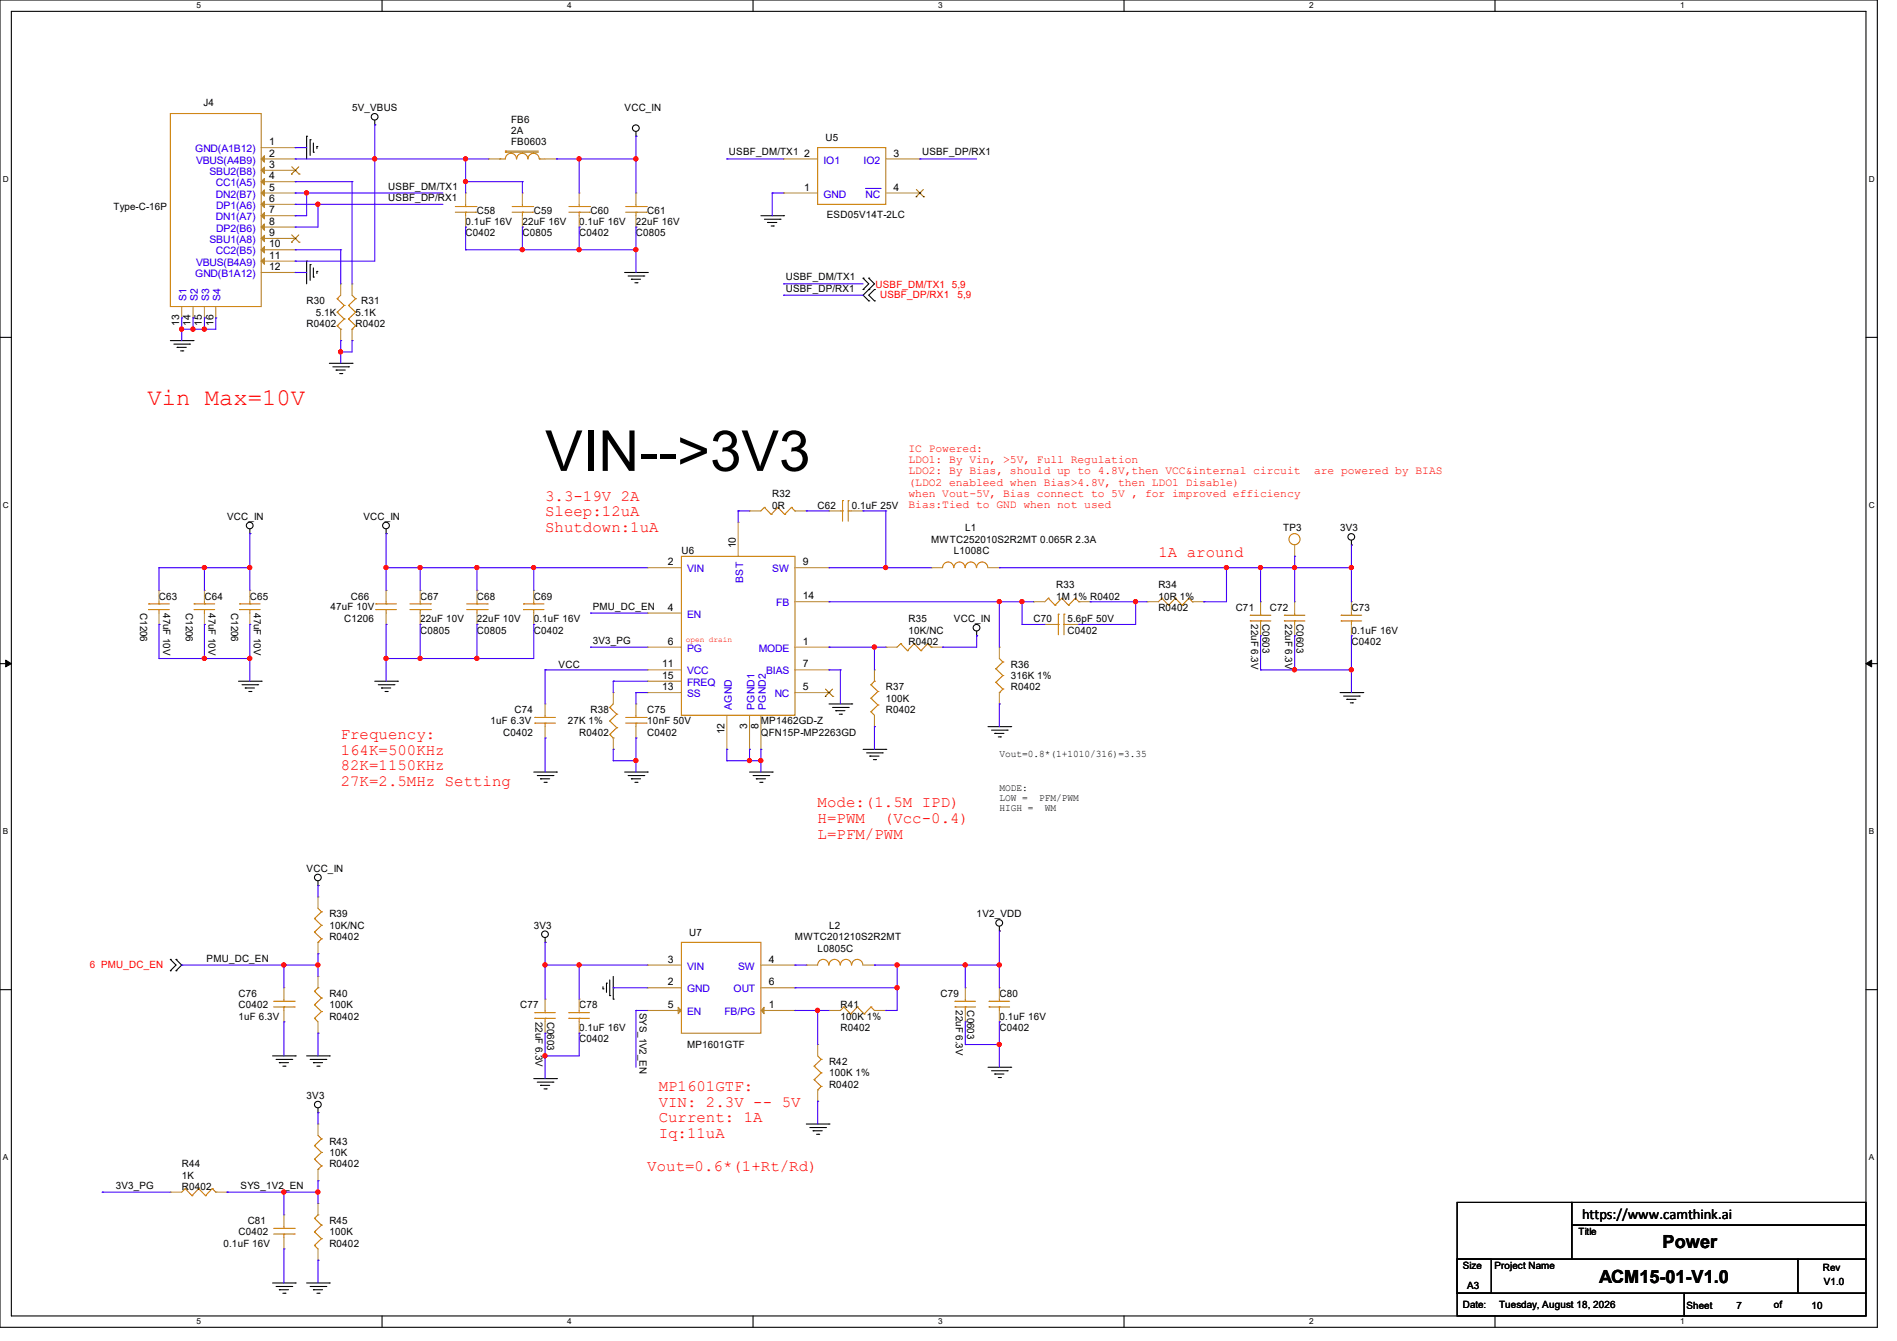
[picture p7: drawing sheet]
<svg xmlns="http://www.w3.org/2000/svg" width="297mm" height="210mm" viewBox="0 0 297 210" stroke-linecap="round" stroke-linejoin="round" font-family="sans-serif">
<defs><g id="words">
<text font-size="8.8" x="85.3" y="73.7">VIN--&gt;3V3</text>
<text font-size="3.7" fill="#f00" x="23.1" y="63.5">Vin Max=10V</text>
<g font-size="2.8">
<text x="260.3" y="195.4">Power</text>
<text x="250.4" y="200.9">ACM15-01-V1.0</text>
</g>
<g font-size="2.5" fill="#f00">
<text x="85.3" y="78.4">3.3-19V 2A</text>
<text x="85.3" y="80.9">Sleep:12uA</text>
<text x="85.3" y="83.3">Shutdown:1uA</text>
<text x="181.4" y="87.3">1A around</text>
<text x="53.3" y="115.7">Frequency:</text>
<text x="53.3" y="118.2">164K=500KHz</text>
<text x="53.3" y="120.6">82K=1150KHz</text>
<text x="53.3" y="123.1">27K=2.5MHz Setting</text>
<text x="128" y="126.4">Mode:(1.5M IPD)</text>
<text x="128" y="128.9">H=PWM</text>
<text x="128" y="131.3">L=PFM/PWM</text>
<text x="138.4" y="128.9">(Vcc-0.4)</text>
<text x="103.1" y="170.9">MP1601GTF:</text>
<text x="103.1" y="173.3">VIN: 2.3V -- 5V</text>
<text x="103.1" y="175.8">Current: 1A</text>
<text x="103.1" y="178.2">Iq:11uA</text>
<text x="101.3" y="183.3">Vout=0.6*(1+Rt/Rd)</text>
</g>
<text font-size="2.3" x="247.7" y="191">https://www.camthink.ai</text>
<g font-size="1.8" fill="#f00">
<text x="142.2" y="70.7">IC Powered:</text>
<text x="142.2" y="72.5">LDO1: By Vin, &gt;5V, Full Regulation</text>
<text x="142.2" y="74.3">LDO2: By Bias, should up to 4.8V,then VCC&amp;internal circuit</text>
<text x="142.2" y="76.1">(LDO2 enableed when Bias&gt;4.8V, then LDO1 Disable)</text>
<text x="142.2" y="77.9">when Vout-5V, Bias connect to 5V , for improved efficiency</text>
<text x="205.7" y="74.3">are powered by BIAS</text>
<text x="142.2" y="79.6">Bias:Tied to GND when not used</text>
</g>
<g font-size="1.6">
<text x="31.8" y="16.6">J4</text>
<text x="55.1" y="17.4">5V_VBUS</text>
<text x="97.8" y="17.4">VCC_IN</text>
<text x="42.1" y="22.7">1</text>
<text x="80" y="19.2">FB6</text>
<text x="80" y="21">2A</text>
<text x="80" y="22.8">FB0603</text>
<text x="129.2" y="22.1">U5</text>
<text x="42.1" y="24.5">2</text>
<text x="42.1" y="28.1">4</text>
<text x="42.1" y="29.8">5</text>
<text x="42.1" y="26.3">3</text>
<text x="60.8" y="29.7">USBF_DM/TX1</text>
<text x="114.1" y="24.3">USBF_DM/TX1</text>
<text x="125.9" y="29.8">1</text>
<text x="125.9" y="24.5">2</text>
<text x="139.9" y="24.5">3</text>
<text x="139.9" y="29.8">4</text>
<text x="144.4" y="24.3">USBF_DP/RX1</text>
<text x="17.8" y="32.9">Type-C-16P</text>
<text x="42.1" y="31.6">6</text>
<text x="42.1" y="33.4">7</text>
<text x="42.1" y="35.2">8</text>
<text x="60.8" y="31.5">USBF_DP/RX1</text>
<text x="72.9" y="35.2">0.1uF 16V</text>
<text x="74.7" y="33.4">C58</text>
<text x="81.8" y="35.2">22uF 16V</text>
<text x="83.6" y="33.4">C59</text>
<text x="90.7" y="35.2">0.1uF 16V</text>
<text x="92.5" y="33.4">C60</text>
<text x="99.6" y="35.2">22uF 16V</text>
<text x="101.3" y="33.4">C61</text>
<text x="129.5" y="34.2">ESD05V14T-2LC</text>
<text x="42.1" y="37">9</text>
<text x="42.1" y="38.7">10</text>
<text x="42.1" y="40.5">11</text>
<text x="72.9" y="37">C0402</text>
<text x="81.8" y="37">C0805</text>
<text x="90.7" y="37">C0402</text>
<text x="99.6" y="37">C0805</text>
<text x="42.1" y="42.3">12</text>
<text x="48" y="47.7">R30</text>
<text x="56.6" y="47.7">R31</text>
<text x="123" y="43.9">USBF_DM/TX1</text>
<text x="123" y="45.7">USBF_DP/RX1</text>
<text x="28.1" y="51" transform="rotate(-90 28.1 51)">13</text>
<text x="29.8" y="51" transform="rotate(-90 29.8 51)">14</text>
<text x="31.6" y="51" transform="rotate(-90 31.6 51)">15</text>
<text x="33.4" y="51" transform="rotate(-90 33.4 51)">16</text>
<text x="48" y="51.2">R0402</text>
<text x="49.4" y="49.4">5.1K</text>
<text x="55.7" y="49.4">5.1K</text>
<text x="55.7" y="51.2">R0402</text>
<text x="120.9" y="77.9">R32</text>
<text x="35.6" y="81.4">VCC_IN</text>
<text x="56.9" y="81.4">VCC_IN</text>
<text x="120.9" y="79.7">0R</text>
<text x="128" y="79.7">C62</text>
<text x="133.3" y="79.7">0.1uF 25V</text>
<text x="151.1" y="83.2">L1</text>
<text x="200.9" y="83.2">TP3</text>
<text x="209.8" y="83.2">3V3</text>
<text x="104.6" y="88.5">2</text>
<text x="106.7" y="86.8">U6</text>
<text x="115.2" y="85.9" transform="rotate(-90 115.2 85.9)">10</text>
<text x="125.7" y="88.5">9</text>
<text x="145.8" y="85">MWTC252010S2R2MT 0.065R 2.3A</text>
<text x="149.4" y="86.8">L1008C</text>
<text x="24.9" y="93.9">C63</text>
<text x="32" y="93.9">C64</text>
<text x="39.1" y="93.9">C65</text>
<text x="51.7" y="95.5">47uF 10V</text>
<text x="54.9" y="93.9">C66</text>
<text x="65.8" y="93.9">C67</text>
<text x="74.7" y="93.9">C68</text>
<text x="83.6" y="93.9">C69</text>
<text x="92.8" y="95.5">PMU_DC_EN</text>
<text x="104.6" y="95.6">4</text>
<text x="125.7" y="93.9">14</text>
<text x="165.4" y="92.1">R33</text>
<text x="165.4" y="93.9">1M 1% R0402</text>
<text x="181.4" y="92.1">R34</text>
<text x="181.4" y="93.9">10R 1%</text>
<text x="181.4" y="95.7">R0402</text>
<text x="193.5" y="95.7">C71</text>
<text x="198.8" y="95.7">C72</text>
<text x="211.6" y="95.7">C73</text>
<text x="22" y="96" transform="rotate(90 22 96)">C1206</text>
<text x="25.5" y="96" transform="rotate(90 25.5 96)">47uF 10V</text>
<text x="29.1" y="96" transform="rotate(90 29.1 96)">C1206</text>
<text x="32.6" y="96" transform="rotate(90 32.6 96)">47uF 10V</text>
<text x="36.2" y="96" transform="rotate(90 36.2 96)">C1206</text>
<text x="39.8" y="96" transform="rotate(90 39.8 96)">47uF 10V</text>
<text x="53.9" y="97.5">C1206</text>
<text x="65.8" y="97.5">22uF 10V</text>
<text x="65.8" y="99.2">C0805</text>
<text x="74.7" y="97.5">22uF 10V</text>
<text x="74.7" y="99.2">C0805</text>
<text x="83.6" y="97.5">0.1uF 16V</text>
<text x="83.6" y="99.2">C0402</text>
<text x="92.8" y="100.8">3V3_PG</text>
<text x="104.6" y="101">6</text>
<text x="125.7" y="101">1</text>
<text x="142.2" y="97.5">R35</text>
<text x="142.2" y="99.2">10K/NC</text>
<text x="142.2" y="101">R0402</text>
<text x="149.4" y="97.5">VCC_IN</text>
<text x="161.8" y="97.5">C70</text>
<text x="167.1" y="97.5">5.6pF 50V</text>
<text x="167.1" y="99.2">C0402</text>
<text x="195.9" y="97.8" transform="rotate(90 195.9 97.8)">22uF 6.3V</text>
<text x="197.7" y="97.8" transform="rotate(90 197.7 97.8)">C0603</text>
<text x="201.2" y="97.8" transform="rotate(90 201.2 97.8)">22uF 6.3V</text>
<text x="203" y="97.8" transform="rotate(90 203 97.8)">C0603</text>
<text x="211.6" y="99.2">0.1uF 16V</text>
<text x="211.6" y="101">C0402</text>
<text x="87.5" y="104.6">VCC</text>
<text x="103.7" y="104.5">11</text>
<text x="103.7" y="106.3">15</text>
<text x="125.7" y="104.5">7</text>
<text x="158.2" y="104.6">R36</text>
<text x="158.2" y="106.3">316K 1%</text>
<text x="76.8" y="113.5">1uF 6.3V</text>
<text x="80.6" y="111.7">C74</text>
<text x="88.9" y="113.5">27K 1%</text>
<text x="92.5" y="111.7">R38</text>
<text x="101.3" y="111.7">C75</text>
<text x="101.3" y="113.5">10nF 50V</text>
<text x="103.7" y="108.1">13</text>
<text x="119.1" y="113.5">MP1462GD-Z</text>
<text x="125.7" y="108.1">5</text>
<text x="138.7" y="108.1">R37</text>
<text x="138.7" y="109.9">100K</text>
<text x="138.7" y="111.7">R0402</text>
<text x="158.2" y="108.1">R0402</text>
<text x="78.8" y="115.2">C0402</text>
<text x="90.7" y="115.2">R0402</text>
<text x="101.3" y="115.2">C0402</text>
<text x="113.4" y="115" transform="rotate(-90 113.4 115)">12</text>
<text x="117" y="114.1" transform="rotate(-90 117 114.1)">3</text>
<text x="118.7" y="114.1" transform="rotate(-90 118.7 114.1)">8</text>
<text x="119.1" y="115.2">QFN15P-MP2263GD</text>
<text x="156.5" y="118.6">Vout=0.8*(1+1010/316)=3.35</text>
<text x="156.5" y="123.9">MODE:</text>
<text x="156.5" y="125.5">LOW =</text>
<text x="162.7" y="125.5">PFM/PWM</text>
<text x="156.5" y="127">HIGH =</text>
<text x="163.6" y="127">WM</text>
<text x="48" y="136.6">VCC_IN</text>
<text x="51.6" y="143.7">R39</text>
<text x="152.9" y="143.7">1V2_VDD</text>
<text x="51.6" y="145.5">10K/NC</text>
<text x="51.6" y="147.2">R0402</text>
<text x="83.6" y="145.5">3V3</text>
<text x="107.9" y="146.5">U7</text>
<text x="124.5" y="147.2">MWTC201210S2R2MT</text>
<text x="128" y="149">L0805C</text>
<text x="129.8" y="145.5">L2</text>
<text x="32.3" y="150.6">PMU_DC_EN</text>
<text x="104.6" y="154.3">2</text>
<text x="104.6" y="150.7">3</text>
<text x="120.4" y="150.7">4</text>
<text x="120.4" y="154.3">6</text>
<text x="37.3" y="156.1">C76</text>
<text x="37.3" y="159.7">1uF 6.3V</text>
<text x="37.3" y="157.9">C0402</text>
<text x="51.6" y="156.1">R40</text>
<text x="51.6" y="157.9">100K</text>
<text x="51.6" y="159.7">R0402</text>
<text x="81.4" y="157.9">C77</text>
<text x="83.9" y="160" transform="rotate(90 83.9 160)">22uF 6.3V</text>
<text x="85.6" y="160" transform="rotate(90 85.6 160)">C0603</text>
<text x="90.7" y="157.9">C78</text>
<text x="90.7" y="161.5">0.1uF 16V</text>
<text x="100.1" y="158.6" transform="rotate(90 100.1 158.6)">SYS_1V2_EN</text>
<text x="104.6" y="157.9">5</text>
<text x="120.4" y="157.9">1</text>
<text x="131.6" y="157.9">R41</text>
<text x="131.6" y="159.7">100K 1%</text>
<text x="131.6" y="161.5">R0402</text>
<text x="147.2" y="156.1">C79</text>
<text x="149.6" y="158.2" transform="rotate(90 149.6 158.2)">22uF 6.3V</text>
<text x="151.4" y="158.2" transform="rotate(90 151.4 158.2)">C0603</text>
<text x="156.5" y="156.1">C80</text>
<text x="156.5" y="159.7">0.1uF 16V</text>
<text x="156.5" y="161.5">C0402</text>
<text x="90.7" y="163.2">C0402</text>
<text x="107.6" y="164.1">MP1601GTF</text>
<text x="129.8" y="166.8">R42</text>
<text x="48" y="172.1">3V3</text>
<text x="129.8" y="168.6">100K 1%</text>
<text x="129.8" y="170.3">R0402</text>
<text x="51.6" y="179.2">R43</text>
<text x="28.4" y="182.8">R44</text>
<text x="28.4" y="184.6">1K</text>
<text x="51.6" y="181">10K</text>
<text x="51.6" y="182.8">R0402</text>
<text x="18.1" y="186.1">3V3_PG</text>
<text x="28.4" y="186.4">R0402</text>
<text x="37.7" y="186.1">SYS_1V2_EN</text>
<text x="38.8" y="191.7">C81</text>
<text x="51.6" y="191.7">R45</text>
<text x="35" y="195.2">0.1uF 16V</text>
<text x="37.3" y="193.5">C0402</text>
<text x="51.6" y="193.5">100K</text>
<text x="51.6" y="195.2">R0402</text>
<text x="247.1" y="193.5">Title</text>
<text x="229" y="198.8">Size</text>
<text x="229.7" y="201.8">A3</text>
<text x="234" y="198.8">Project Name</text>
<text x="285.4" y="199">Rev</text>
<text x="285.5" y="201.3">V1.0</text>
<text x="229" y="204.9">Date:</text>
<text x="234.7" y="204.9">Tuesday, August 18, 2026</text>
<text x="264" y="205">Sheet</text>
<text x="271.9" y="205">7</text>
<text x="277.7" y="204.9">of</text>
<text x="283.6" y="205">10</text>
</g>
<g font-size="1.6" fill="#00c">
<text x="30.6" y="23.8">GND(A1B12)</text>
<text x="30.7" y="25.6">VBUS(A4B9)</text>
<text x="32.8" y="27.4">SBU2(B8)</text>
<text x="33.8" y="29.2">CC1(A5)</text>
<text x="128.9" y="25.6">IO1</text>
<text x="135.2" y="25.6">IO2</text>
<text x="33.8" y="34.5">DN1(A7)</text>
<text x="33.8" y="30.9">DN2(B7)</text>
<text x="33.9" y="32.7">DP1(A6)</text>
<text x="128.9" y="30.9">GND</text>
<text x="135.5" y="30.9">NC</text>
<text x="30.7" y="41.6">VBUS(B4A9)</text>
<text x="32.8" y="38.1">SBU1(A8)</text>
<text x="33.8" y="39.8">CC2(B5)</text>
<text x="33.9" y="36.3">DP2(B6)</text>
<text x="29.2" y="47.1" transform="rotate(-90 29.2 47.1)">S1</text>
<text x="30.6" y="43.4">GND(B1A12)</text>
<text x="31" y="47.1" transform="rotate(-90 31 47.1)">S2</text>
<text x="32.8" y="47.1" transform="rotate(-90 32.8 47.1)">S3</text>
<text x="34.5" y="47.1" transform="rotate(-90 34.5 47.1)">S4</text>
<text x="107.6" y="89.6">VIN</text>
<text x="120.9" y="89.6">SW</text>
<text x="116.3" y="91.2" transform="rotate(-90 116.3 91.2)">BST</text>
<text x="121.5" y="95">FB</text>
<text x="107.6" y="96.7">EN</text>
<text x="107.6" y="102.1">PG</text>
<text x="107.6" y="105.6">VCC</text>
<text x="107.6" y="107.4">FREQ</text>
<text x="118.8" y="102.1">MODE</text>
<text x="119.9" y="105.6">BIAS</text>
<text x="107.6" y="109.2">SS</text>
<text x="114.6" y="111.1" transform="rotate(-90 114.6 111.1)">AGND</text>
<text x="118.1" y="111.1" transform="rotate(-90 118.1 111.1)">PGND1</text>
<text x="119.9" y="111.1" transform="rotate(-90 119.9 111.1)">PGND2</text>
<text x="121.3" y="109.2">NC</text>
<text x="107.6" y="155.4">GND</text>
<text x="107.6" y="151.8">VIN</text>
<text x="114.9" y="155.4">OUT</text>
<text x="115.6" y="151.8">SW</text>
<text x="107.6" y="159">EN</text>
<text x="113.4" y="159">FB/PG</text>
</g>
<g font-size="1.6" fill="#f00">
<text x="137.1" y="45.2">USBF_DM/TX1</text>
<text x="137.8" y="46.6">USBF_DP/RX1</text>
<text x="149" y="45.2">5,9</text>
<text x="149.9" y="46.6">5,9</text>
<text x="14.1" y="151.5">6 PMU_DC_EN</text>
</g>
<g font-size="1.3">
<text x="30.8" y="1.3">5</text>
<text x="88.8" y="1.3">4</text>
<text x="146.9" y="1.3">3</text>
<text x="205" y="1.3">2</text>
<text x="263.1" y="1.3">1</text>
<text x=".5" y="28.4">D</text>
<text x="292.6" y="28.4">D</text>
<text x=".5" y="79.5">C</text>
<text x="292.6" y="79.5">C</text>
<text x=".5" y="130.6">B</text>
<text x="292.6" y="130.6">B</text>
<text x=".5" y="181.7">A</text>
<text x="292.6" y="181.7">A</text>
<text x="30.8" y="207.4">5</text>
<text x="88.8" y="207.4">4</text>
<text x="146.9" y="207.4">3</text>
<text x="205" y="207.4">2</text>
<text x="263.1" y="207.4">1</text>
</g>
<text font-size="1.2" fill="#f00" x="107.4" y="100.6">open drain</text>
</g></defs>
<g fill="none" stroke="#000" stroke-width=".17">
<path d="M0 0h293.9v207.9h-293.9zM1.8 1.8h290.3v204.3h-290.3zM58.7 19.6h.1M58.7 18.8v.8M59.8 0v1.8M117.9 0v1.8M176 0v1.8M234.1 0v1.8M48 21.3h.1M48 21.3v3.6M48.6 21.9h.1M48.6 21.9v2.4"/>
<path d="M49.1 23.8h.1M49.1 22.4v1.4M49.6 22.9h.1M49.6 22.9v.4M99.6 21.3h.1M99.6 20.6v.7M119.1 33.8h3.6M119.7 34.3h2.4M120.2 34.8h.1M120.2 34.8h1.4M120.7 35.4h.4M121.1 35.4h.1"/>
<path d="M122.1 34.3h.1M122.7 33.8h.1M0 52.8h1.8M26.7 53.3h3.5M27.2 53.9h2.5M27.7 54.4h.1M27.7 54.4h1.5M28.3 54.9h.3M28.6 54.9h.1M29.7 53.9h.1M30.2 53.3h.1M48 40.9h.1"/>
<path d="M48 40.9v3.5M48.6 41.4h.1M48.6 41.4v2.5M49.1 43.4h.1M49.1 42v1.4M49.6 42.5h.1M49.6 42.5v.3M51.6 56.9h3.5M52.1 57.4h2.5M52.6 58h.1M52.6 58h1.5M53.2 58.5h.3"/>
<path d="M53.5 58.5h.1M54.6 57.4h.1M55.1 56.9h.1M97.8 42.7h3.5M98.3 43.2h2.5M98.8 43.7h.1M98.8 43.7h1.5M99.4 44.3h.3M99.7 44.3h.1M100.8 43.2h.1M101.3 42.7h.1M135.1 43.6h.1"/>
<path d="M135.1 45.3h.1M135.1 43.6l.9 .8-.9 .9M136 43.6h.1M136 45.3h.1M136 47.1h.1M136 43.6l.9 .8-1.8 1.8 .9 .9M136.9 45.3h.1M136.9 47.1h.1M136.9 45.3l-.9 .9 .9 .9M292.1 52.8h1.8M39.1 83.6h.1M39.1 82.8v.8"/>
<path d="M60.5 83.6h.1M60.5 82.8v.8M152.9 99.6h.1M152.9 98.8v.8M211.6 85.3h.1M211.6 84.6v.7M0 103.9h1.8M37.3 106.7h3.6M37.9 107.2h2.4M38.4 107.7h.1M38.4 107.7h1.4M38.9 108.3h.4"/>
<path d="M39.3 108.3h.1M40.3 107.2h.1M40.9 106.7h.1M58.7 106.7h3.5M59.2 107.2h2.5M59.7 107.7h.1M59.7 107.7h1.5M60.3 108.3h.3M60.6 108.3h.1M61.7 107.2h.1M62.2 106.7h.1M129.8 110.2h3.5"/>
<path d="M130.3 110.8h2.5M130.9 111.3h.1M130.9 111.3h1.4M131.4 111.8h.3M131.7 111.8h.1M132.8 110.8h.1M133.3 110.2h.1M135.1 117.3h3.6M135.7 117.9h2.4M136.2 118.4h.1M136.2 118.4h1.4M136.7 119h.4"/>
<path d="M137.1 119h.1M138.1 117.9h.1M138.7 117.3h.1M154.7 113.8h3.5M155.2 114.3h2.5M155.7 114.9h.1M155.7 114.9h1.5M156.3 115.4h.3M156.6 115.4h.1M157.7 114.3h.1M158.2 113.8h.1M209.8 108.5h3.6"/>
<path d="M210.4 109h2.4M210.9 109.5h.1M210.9 109.5h1.4M211.4 110.1h.4M211.8 110.1h.1M212.8 109h.1M213.4 108.5h.1M292.1 103.9h1.8M49.8 138.7h.1M49.8 138v.7M83.6 120.9h3.5M84.1 121.5h2.5"/>
<path d="M84.6 122h.1M84.6 122h1.5M85.2 122.5h.3M85.5 122.5h.1M86.6 121.5h.1M87.1 120.9h.1M97.8 120.9h3.5M98.3 121.5h2.5M98.8 122h.1M98.8 122h1.5M99.4 122.5h.3M99.7 122.5h.1"/>
<path d="M100.8 121.5h.1M101.3 120.9h.1M117.3 120.9h3.6M117.9 121.5h2.5M118.4 122h.1M118.4 122h1.4M119 122.5h.3M119.3 122.5h.1M120.4 121.5h.1M120.9 120.9h.1M0 155h1.8M26.7 150.2h.1"/>
<path d="M26.7 152h.1M26.7 150.2l.9 .9-.9 .9M27.6 152h.1M27.6 150.2h.1M27.6 150.2l.8 .9-.8 .9M85.3 147.6h.1M85.3 146.9v.7M94.4 154.9h.1M94.4 154.5v.4M95 154h.1M95 154v1.4M95.5 155.9h.1"/>
<path d="M95.5 153.5v2.4M96 156.5h.1M96 152.9v3.6M156.5 145.8h.1M156.5 145.1v.7M292.1 155h1.8M42.7 165.4h3.5M43.2 165.9h2.5M43.7 166.4h.1M43.7 166.4h1.5M44.3 167h.3M44.6 167h.1"/>
<path d="M45.7 165.9h.1M46.2 165.4h.1M48 165.4h3.6M48.6 165.9h2.4M49.1 166.4h.1M49.1 166.4h1.4M49.6 167h.4M49.8 174.2h.1M49.8 173.5v.7M50 167h.1M51 165.9h.1M51.6 165.4h.1"/>
<path d="M83.6 168.9h3.5M84.1 169.5h2.5M84.6 170h.1M84.6 170h1.5M85.2 170.5h.3M85.5 170.5h.1M86.6 169.5h.1M87.1 168.9h.1M126.2 176h3.6M126.8 176.6h2.4M127.3 177.1h.1M127.3 177.1h1.4"/>
<path d="M127.8 177.6h.4M128.2 177.6h.1M129.2 176.6h.1M129.8 176h.1M154.7 167.1h3.5M155.2 167.7h2.5M155.7 168.2h.1M155.7 168.2h1.5M156.3 168.7h.3M156.6 168.7h.1M157.7 167.7h.1M158.2 167.1h.1"/>
<path d="M228.1 197.2h5.4v5.3h-5.4zM228.1 197.2h53.4v5.3h-53.4zM228.1 188.3h18v8.9h-18zM246.1 188.3h46v3.6h-46zM246.1 191.9h46v5.3h-46zM281.5 197.2h10.6v5.3h-10.6zM42.7 200.9h3.5M43.2 201.5h2.5M43.7 202h.1M43.7 202h1.5M44.3 202.5h.3M44.6 202.5h.1"/>
<path d="M45.7 201.5h.1M46.2 200.9h.1M48 200.9h3.6M48.6 201.5h2.4M49.1 202h.1M49.1 202h1.4M49.6 202.5h.4M50 202.5h.1M51 201.5h.1M51.6 200.9h.1M59.8 206.1v1.8M117.9 206.1v1.8"/>
<path d="M176 206.1v1.8M228.1 202.5h35.6v3.6h-35.6zM234.1 206.1v1.8M263.7 202.5h28.4v3.6h-28.4z"/>
<circle cx="58.7" cy="18.3" r=".52"/>
<circle cx="99.6" cy="20.1" r=".52"/>
<circle cx="39.1" cy="82.3" r=".52"/>
<circle cx="60.4" cy="82.3" r=".52"/>
<circle cx="152.9" cy="98.3" r=".52"/>
<circle cx="211.6" cy="84.1" r=".52"/>
<circle cx="49.8" cy="137.4" r=".52"/>
<circle cx="85.3" cy="146.3" r=".52"/>
<circle cx="156.5" cy="144.5" r=".52"/>
<circle cx="49.8" cy="173" r=".52"/>
</g>
<path d="M.9 103.4l.9 .5-.9 .5zM292.1 103.9l.9-.5v1z" fill="#000"/>
<path d="M.9 103.4l.9 .5-.9 .5zM292.1 103.9l.9-.5v1z" fill="none" stroke="#000" stroke-width=".16"/>
<path d="M106.7 147.6h12.4v14.2h-12.4z" fill="none" stroke="#cc8006" stroke-width=".17"/>
<path d="M119.1 158.2l.5-.5v1.1z" fill="#a84"/>
<path d="M101.3 154.7h.1M101.3 151.1h.1M101.3 154.7h5.4M101.3 151.1h5.4M119.1 158.2l.5-.5v1.1zM119.1 158.2h5.4M119.1 151.1h5.4M124.5 158.2h.1M124.5 151.1h.1" fill="none" stroke="#a84" stroke-width=".17"/>
<path d="M106.2 157.7l.5 .5-.5 .6z" fill="#a84"/>
<g fill="none" stroke="#a84" stroke-width=".17">
<path d="M40.9 23.1h5.3M46.2 23.1h.1M72.9 30.2h.1M72.9 35.6h.1M72.9 30.2v1.8M72.9 33.8v1.8M76.5 24.9h.1M76.5 24.9h1.7M81.8 30.2h.1M81.8 35.6h.1M81.8 30.2v1.8M81.8 33.8v1.8"/>
<path d="M85.3 24.9h1.8M87.1 24.9h.1M90.7 30.2h.1M90.7 35.6h.1M90.7 30.2v1.8M90.7 33.8v1.8M122.7 30.2h.1M122.7 24.9h.1M122.7 24.9h5.3M122.7 30.2h5.3M138.7 24.9h5.3M138.7 30.2h5.3"/>
<path d="M144 24.9h.1M144 30.2h.1M28.4 49.8h.1M28.4 48v1.8M30.2 49.8h.1M30.2 48v1.8M32 49.8h.1M32 48v1.8M33.8 49.8h.1M33.8 48v1.8M53.3 44.4h.1M53.3 53.3h.1"/>
<path d="M53.3 44.4v1.8M53.3 51.6v1.7M55.1 44.4h.1M55.1 53.3h.1M55.1 44.4v1.8M55.1 51.6v1.7M24.9 92.5h.1M24.9 97.8h.1M24.9 92.5v1.7M24.9 96v1.8M32 92.5h.1M32 97.8h.1"/>
<path d="M32 92.5v1.7M32 96v1.8M39.1 92.5h.1M39.1 97.8h.1M39.1 92.5v1.7M39.1 96v1.8M60.5 92.5h.1M60.5 97.8h.1M60.5 92.5v1.7M60.5 96v1.8M65.8 92.5h.1M65.8 97.8h.1"/>
<path d="M65.8 92.5v1.7M65.8 96v1.8M74.7 92.5h.1M74.7 97.8h.1M74.7 92.5v1.7M74.7 96v1.8M83.6 92.5h.1M83.6 97.8h.1M83.6 92.5v1.7M83.6 96v1.8M117.3 80h.1M117.3 80h1.8"/>
<path d="M124.5 80h1.7M126.2 80h.1M129.8 80h.1M129.8 80h1.8M133.3 80h1.8M135.1 80h.1M145.8 88.9h.1M145.8 88.9h1.8M154.7 88.9h1.8M156.5 88.9h.1M161.8 94.2h.1M161.8 94.2h1.8"/>
<path d="M163.6 97.8h.1M163.6 97.8h1.8M167.1 97.8h1.8M168.9 97.8h.1M168.9 94.2h1.8M170.7 94.2h.1M179.6 94.2h.1M179.6 94.2h1.8M186.7 94.2h1.8M188.5 94.2h.1M197.4 94.2h.1M197.4 99.6h.1"/>
<path d="M197.4 94.2v1.8M197.4 97.8v1.8M202.7 94.2h.1M202.7 99.6h.1M202.7 87.1h.1M202.7 85.3v1.8M202.7 94.2v1.8M202.7 97.8v1.8M211.6 94.2h.1M211.6 99.6h.1M211.6 94.2v1.8M211.6 97.8v1.8"/>
<path d="M85.3 110.2h.1M85.3 115.6h.1M85.3 110.2v1.8M85.3 113.8v1.8M96 108.5h.1M96 117.3h.1M96 108.5v1.7M96 115.6v1.7M99.6 110.2h.1M99.6 115.6h.1M99.6 110.2v1.8M99.6 113.8v1.8"/>
<path d="M136.9 113.8h.1M136.9 104.9h.1M136.9 104.9v1.8M136.9 112v1.8M138.7 101.3h.1M138.7 101.3h1.8M145.8 101.3h1.8M147.6 101.3h.1M156.5 101.3h.1M156.5 110.2h.1M156.5 101.3v1.8M156.5 108.5v1.7"/>
<path d="M44.4 154.7h.1M44.4 154.7v1.8M44.4 158.2v1.8M49.8 152.9h.1M49.8 140.5h.1M49.8 149.4h.1M49.8 140.5v1.7M49.8 147.6v1.8M49.8 152.9v1.8M90.7 156.5h.1M90.7 156.5v1.7M101.3 158.2h.1"/>
<path d="M101.3 158.2h5.4M106.2 157.7l.5 .5-.5 .6zM119.1 154.7h5.4M124.5 154.7h.1M126.2 151.1h.1M126.2 151.1h1.8M129.8 158.2h.1M129.8 158.2h1.8M135.1 151.1h1.8M136.9 151.1h.1M136.9 158.2h1.8M138.7 158.2h.1"/>
<path d="M151.1 154.7h.1M151.1 154.7v1.8M151.1 158.2v1.8M44.4 160h.1M49.8 161.8h.1M49.8 176h.1M49.8 160v1.8M49.8 176v1.8M90.7 161.8h.1M90.7 160v1.8M128 163.6h.1M128 172.5h.1"/>
<path d="M128 163.6v1.8M128 170.7v1.8M151.1 160h.1M26.7 186.7h.1M26.7 186.7h1.7M33.8 186.7h1.8M35.6 186.7h.1M44.4 190.2h.1M44.4 195.6h.1M44.4 190.2v1.8M44.4 193.8v1.8M49.8 184.9h.1"/>
<path d="M49.8 197.4h.1M49.8 188.5h.1M49.8 183.1v1.8M49.8 188.5v1.7M49.8 195.6v1.8"/>
</g>
<g fill="none" stroke="#cc8006" stroke-width=".17">
<path d="M26.7 17.8h14.2v30.2h-14.2zM71.3 33.2h3.2M71.3 32.3h3.2M72.9 32.3h.1M72.9 33.2h.1M72.9 32v.3M72.9 33.2v.6M74.5 33.2h.1M74.5 32.3h.1M78.2 24.9h.9a.87 .87 0 0 1 .9-.9 .87 .87 0 0 1 .9 .9M78.2 24.9h.1M79.1 23.8h.1"/>
<path d="M79.1 23.7h.1M79.1 23.8h5.2M79.1 23.7h5.2M80.2 33.2h3.2M80.2 32.3h3.2M80.9 24.9a.87 .87 0 0 1 .9-.9 .87 .87 0 0 1 .8 .9M81.8 32.3h.1M81.8 33.2h.1M81.8 32v.3M81.8 33.2v.6M82.7 24.9a.87 .87 0 0 1 .8-.9 .87 .87 0 0 1 .9 .9M83.4 33.2h.1"/>
<path d="M83.4 32.3h.1M84.5 24.9h.1M84.5 24.9h.8M89.1 33.2h3.2M89.1 32.3h3.2M90.7 32.3h.1M90.7 33.2h.1M90.7 32v.3M90.7 33.2v.6M92.3 33.2h.1M92.3 32.3h.1M128 23.1h10.7v8.9h-10.7z"/>
<path d="M52.8 46.8h.1M52.8 48.9h.1M52.8 51h.1M52.8 46.8l1.1 1M52.8 48.9l1.1 1.1M52.8 51l.5 .6M53.3 51.6h.1M53.3 46.2l-.5 .6M53.9 47.8h.1M53.9 50h.1M53.9 47.8l-1.1 1.1M53.9 50l-1.1 1"/>
<path d="M54.6 47.8h.1M54.6 50h.1M54.6 47.8l1.1 1.1M54.6 50l1.1 1M55.1 51.6h.1M55.1 46.2l.6 .6M55.7 46.8h.1M55.7 48.9h.1M55.7 51h.1M55.7 46.8l-1.1 1M55.7 48.9l-1.1 1.1M55.7 51l-.6 .6"/>
<path d="M119.7 79.5h.1M119.7 79.5l-.6 .5M119.7 79.5l1 1.1M121.8 79.5h.1M121.8 79.5l-1.1 1.1M121.8 79.5l1.1 1.1M123.9 79.5h.1M123.9 79.5l-1 1.1M123.9 79.5l.6 .5M131.9 78.4h.1M131.9 78.4v3.2M132.8 78.4h.1"/>
<path d="M132.8 78.4v3.2M23.3 95.5h.1M23.3 94.6h.1M23.3 95.5h3.2M23.3 94.6h3.2M24.9 94.6h.1M24.9 95.5h.1M24.9 94.2v.4M24.9 95.5v.5M30.4 95.5h.1M30.4 94.6h.1M30.4 95.5h3.2"/>
<path d="M30.4 94.6h3.2M32 94.6h.1M32 95.5h.1M32 94.2v.4M32 95.5v.5M37.5 95.5h.1M37.5 94.6h.1M37.5 95.5h3.2M37.5 94.6h3.2M39.1 94.6h.1M39.1 95.5h.1M39.1 94.2v.4"/>
<path d="M39.1 95.5v.5M58.8 95.5h.1M58.8 94.6h.1M58.8 95.5h3.3M58.8 94.6h3.3M60.5 94.6h.1M60.5 95.5h.1M60.5 94.2v.4M60.5 95.5v.5M64.2 95.5h3.2M64.2 94.6h3.2M65.8 94.6h.1"/>
<path d="M65.8 95.5h.1M65.8 94.2v.4M65.8 95.5v.5M67.4 95.5h.1M67.4 94.6h.1M73.1 95.5h3.2M73.1 94.6h3.2M74.7 94.6h.1M74.7 95.5h.1M74.7 94.2v.4M74.7 95.5v.5M76.3 95.5h.1"/>
<path d="M76.3 94.6h.1M82 95.5h.1M82 94.6h.1M82 95.5h3.2M82 94.6h3.2M83.6 94.6h.1M83.6 95.5h.1M83.6 94.2v.4M83.6 95.5v.5M120.7 80.6h.1M122.9 80.6h.1M124.5 80h.1"/>
<path d="M131.6 80h.3M131.9 80h.1M132.8 80h.1M132.8 80h.5M147.6 88.9a.87 .87 0 0 1 .8-.9 .87 .87 0 0 1 .9 .9M149.4 88.9a.87 .87 0 0 1 .8-.9 .87 .87 0 0 1 .9 .9M151.1 88.9a.87 .87 0 0 1 .9-.9 .87 .87 0 0 1 .9 .9M152.9 88.9a.87 .87 0 0 1 .9-.9 .87 .87 0 0 1 .8 .9M164.1 93.7h.1M164.1 93.7l-.5 .5M164.1 93.7l1.1 1.1M165.2 94.8h.1"/>
<path d="M165.4 97.8h.3M165.7 97.8h.1M165.7 96.2h.1M165.7 96.2v3.2M166.2 93.7h.1M166.2 93.7l-1 1.1M166.2 93.7l1.1 1.1M166.6 96.2h.1M166.6 97.8h.1M166.6 97.8h.5M166.6 96.2v3.2M167.3 94.8h.1"/>
<path d="M168.4 93.7h.1M168.4 93.7l-1.1 1.1M168.4 93.7l.5 .5M168.9 94.2h.1M181.9 93.7h.1M181.9 93.7l-.5 .5M181.9 93.7l1.1 1.1M183 94.8h.1M184 93.7h.1M184 93.7l-1 1.1M184 93.7l1.1 1.1M185.1 94.8h.1"/>
<path d="M186.1 93.7h.1M186.1 93.7l-1 1.1M186.1 93.7l.6 .5M186.7 94.2h.1M195.7 97.2h.1M195.7 96.4h.1M195.7 97.2h3.3M195.7 96.4h3.3M197.4 96.4h.1M197.4 97.2h.1M197.4 96v.4M197.4 97.2v.6"/>
<path d="M201.1 97.2h.1M201.1 96.4h.1M201.1 97.2h3.2M201.1 96.4h3.2M202.7 96.4h.1M202.7 97.2h.1M202.7 96v.4M202.7 97.2v.6M210 97.2h.1M210 96.4h.1M210 97.2h3.2M210 96.4h3.2"/>
<path d="M211.6 96.4h.1M211.6 97.2h.1M211.6 96v.4M211.6 97.2v.6M83.7 113.2h.1M83.7 112.4h.1M83.7 113.2h3.3M83.7 112.4h3.3M85.3 112.4h.1M85.3 113.2h.1M85.3 112v.4M85.3 113.2v.6"/>
<path d="M95.5 110.8h.1M95.5 112.9h.1M95.5 115h.1M95.5 110.8l1.1 1M95.5 112.9l1.1 1.1M95.5 115l.5 .6M96 115.6h.1M96 110.2l-.5 .6M96.6 111.8h.1M96.6 114h.1M96.6 111.8l-1.1 1.1M96.6 114l-1.1 1"/>
<path d="M98 113.2h3.2M98 112.4h3.2M99.6 112.4h.1M99.6 113.2h.1M99.6 112v.4M99.6 113.2v.6M101.2 113.2h.1M101.2 112.4h.1M136.4 111.5h.1M136.4 109.3h.1M136.4 107.2h.1M136.4 111.5l.5 .5"/>
<path d="M136.4 109.3l1.1 1.1M136.4 107.2l1.1 1.1M136.9 106.7h.1M136.9 106.7l-.5 .5M137.5 110.4h.1M137.5 108.3h.1M137.5 110.4l-1.1 1.1M137.5 108.3l-1.1 1M141 100.8h.1M141 100.8l-.5 .5M141 100.8l1.1 1.1M142.1 101.9h.1"/>
<path d="M143.1 100.8h.1M143.1 100.8l-1 1.1M143.1 100.8l1.1 1.1M144.2 101.9h.1M145.2 100.8h.1M145.2 100.8l-1 1.1M145.2 100.8l.6 .5M145.8 101.3h.1M155.9 104.7h.1M155.9 106.8h.1M155.9 104.7l1.1 1.1M155.9 106.8l1.1 1.1"/>
<path d="M156.5 108.5h.1M156.5 103.1l.5 .6M157 103.7h.1M157 105.8h.1M157 107.9h.1M157 103.7l-1.1 1M157 105.8l-1.1 1M157 107.9l-.5 .6M42.8 157.7h3.3M42.8 156.8h3.3M44.4 156.8h.1M44.4 157.7h.1"/>
<path d="M44.4 156.5v.3M44.4 157.7v.5M46.1 157.7h.1M46.1 156.8h.1M49.2 159.5h.1M49.2 157.4h.1M49.2 155.2h.1M49.2 143.8h.1M49.2 146h.1M49.2 159.5l.6 .5M49.2 157.4l1.1 1M49.2 155.2l1.1 1.1"/>
<path d="M49.2 143.8l1.1 1.1M49.2 146l1.1 1M49.8 154.7h.1M49.8 147.6h.1M49.8 154.7l-.6 .5M49.8 142.2l.5 .6M50.3 158.4h.1M50.3 156.3h.1M50.3 142.8h.1M50.3 144.9h.1M50.3 147h.1M50.3 156.3l-1.1 1.1"/>
<path d="M50.3 158.4l-1.1 1.1M50.3 142.8l-1.1 1M50.3 144.9l-1.1 1.1M50.3 147l-.5 .6M89.1 159.5h.1M89.1 158.6h.1M89.1 159.5h3.2M89.1 158.6h3.2M90.7 158.6h.1M90.7 159.5h.1M90.7 158.2v.4M90.7 159.5v.5"/>
<path d="M128 151.1a.87 .87 0 0 1 .9-.9 .87 .87 0 0 1 .9 .9M129.8 151.1a.87 .87 0 0 1 .9-.9 .87 .87 0 0 1 .8 .9M131.6 151.1a.87 .87 0 0 1 .8-.9 .87 .87 0 0 1 .9 .9M132.1 157.7h.1M132.1 157.7l-.5 .5M132.1 157.7l1.1 1.1M133.2 158.8h.1M133.3 151.1a.87 .87 0 0 1 .9-.9 .87 .87 0 0 1 .9 .9M134.2 157.7h.1M134.2 157.7l-1 1.1M134.2 157.7l1.1 1.1M135.3 158.8h.1"/>
<path d="M136.4 157.7h.1M136.4 157.7l-1.1 1.1M136.4 157.7l.5 .5M136.9 158.2h.1M149.5 157.7h.1M149.5 156.8h.1M149.5 157.7h3.2M149.5 156.8h3.2M151.1 156.8h.1M151.1 157.7h.1M151.1 156.5v.3M151.1 157.7v.5"/>
<path d="M49.2 179.4h.1M49.2 179.4l1.1 1.1M49.8 177.8l.5 .6M50.3 178.4h.1M50.3 178.4l-1.1 1M127.5 167h.1M127.5 169.1h.1M127.5 167l1.1 1M127.5 169.1l1.1 1M128 170.7h.1M128 165.4l.6 .5M128.6 165.9h.1"/>
<path d="M128.6 168h.1M128.6 170.1h.1M128.6 165.9l-1.1 1.1M128.6 168l-1.1 1.1M128.6 170.1l-.6 .6M29 186.1h.1M29 186.1l-.6 .6M29 186.1l1.1 1.1M30.1 187.2h.1M31.1 186.1h.1M31.1 186.1l-1 1.1M31.1 186.1l1.1 1.1"/>
<path d="M32.2 187.2h.1M33.2 186.1h.1M33.2 186.1l-1 1.1M33.2 186.1l.6 .6M33.8 186.7h.1M42.8 193.3h3.3M42.8 192.4h3.3M44.4 192.4h.1M44.4 193.3h.1M44.4 192v.4M44.4 193.3v.5M46.1 193.3h.1"/>
<path d="M46.1 192.4h.1M49.2 181.5h.1M49.2 195h.1M49.2 192.9h.1M49.2 190.8h.1M49.2 181.5l1.1 1.1M49.2 195l.6 .6M49.2 192.9l1.1 1.1M49.2 190.8l1.1 1.1M49.8 183.1h.1M49.8 190.2h.1M49.8 190.2l-.6 .6"/>
<path d="M50.3 180.5h.1M50.3 182.6h.1M50.3 194h.1M50.3 191.9h.1M50.3 180.5l-1.1 1M50.3 182.6l-.5 .5M50.3 194l-1.1 1M50.3 191.9l-1.1 1"/>
<circle cx="202.7" cy="84.4" r=".87"/>
</g>
<path d="M143.4 30.8h.1M143.5 29.7l1.1 1.1M144.6 29.7l-1.2 1.1M144.6 30.8h.1" fill="none" stroke="#804000" stroke-width=".16"/>
<path d="M135.5 29.5h2.3M137.8 29.5h.1" fill="none" stroke="#00c" stroke-width=".16"/>
<path d="M40.9 24.9l.5-.5v1z" fill="#a84"/>
<path d="M40.9 24.9l.5-.5v1zM40.9 24.9h5.3M46.2 24.9h.1" fill="none" stroke="#a84" stroke-width=".17"/>
<path d="M40.9 28.4l.5-.5v1.1z" fill="#a84"/>
<path d="M40.9 28.4l.5-.5v1.1zM40.9 28.4h5.3M46.2 28.4h.1" fill="none" stroke="#a84" stroke-width=".17"/>
<path d="M40.9 32l.5-.5v1z" fill="#a84"/>
<path d="M40.9 32l.5-.5v1zM40.9 32h5.3M46.2 32h.1" fill="none" stroke="#a84" stroke-width=".17"/>
<path d="M40.9 33.8l.5-.5v1z" fill="#a84"/>
<path d="M40.9 33.8l.5-.5v1zM40.9 33.8h5.3M46.2 33.8h.1" fill="none" stroke="#a84" stroke-width=".17"/>
<path d="M40.9 37.3l.5-.5v1z" fill="#a84"/>
<path d="M40.9 37.3l.5-.5v1zM40.9 37.3h5.3M46.2 37.3h.1" fill="none" stroke="#a84" stroke-width=".17"/>
<path d="M45.6 37.9h.1M45.7 36.8l1.1 1.1M46.8 36.8l-1.2 1.1M46.8 37.9h.1" fill="none" stroke="#804000" stroke-width=".16"/>
<path d="M40.9 39.1l.5-.5v1z" fill="#a84"/>
<path d="M40.9 39.1l.5-.5v1zM40.9 39.1h5.3M46.2 39.1h.1" fill="none" stroke="#a84" stroke-width=".17"/>
<path d="M40.9 35.6l.5-.5v1z" fill="#a84"/>
<path d="M40.9 35.6l.5-.5v1zM40.9 35.6h5.3M46.2 35.6h.1" fill="none" stroke="#a84" stroke-width=".17"/>
<path d="M40.9 30.2l.5-.5v1z" fill="#a84"/>
<path d="M40.9 30.2l.5-.5v1zM40.9 30.2h5.3M46.2 30.2h.1" fill="none" stroke="#a84" stroke-width=".17"/>
<path d="M40.9 26.7l.5-.5v1z" fill="#a84"/>
<path d="M40.9 26.7l.5-.5v1zM40.9 26.7h5.3M46.2 26.7h.1" fill="none" stroke="#a84" stroke-width=".17"/>
<path d="M45.6 27.3h.1M45.7 26.1l1.1 1.2M46.8 26.1l-1.2 1.2M46.8 27.3h.1" fill="none" stroke="#804000" stroke-width=".16"/>
<path d="M40.9 40.9l.5-.5v1z" fill="#a84"/>
<g fill="none" stroke="#a84" stroke-width=".17">
<path d="M99.6 30.2h.1M99.6 35.6h.1M99.6 30.2v1.8M99.6 33.8v1.8M40.9 40.9l.5-.5v1zM40.9 40.9h5.3M40.9 42.7h5.3M46.2 40.9h.1M46.2 42.7h.1M101.3 88.9h.1M101.3 96h.1M101.3 88.9h5.4"/>
<path d="M101.3 96h5.4M115.6 81.8h.1M115.6 81.8v5.3M124.5 88.9h5.3M124.5 94.2h5.3M129.8 88.9h.1M129.8 94.2h.1M101.3 101.3h.1M101.3 104.9h.1M101.3 108.5h.1M101.3 106.7h.1M101.3 101.3h5.4"/>
<path d="M101.3 108.5h5.4M101.3 104.9h5.4M101.3 106.7h5.4M113.8 117.3h.1M113.8 112v5.3M117.3 117.3h.1M117.3 112v5.3M119.1 117.3h.1M119.1 112v5.3M124.5 101.3h5.3M124.5 108.5h5.3M124.5 104.9h5.3"/>
<path d="M129.8 101.3h.1M129.8 108.5h.1M129.8 104.9h.1M85.3 156.5h.1M85.3 156.5v1.7M156.5 154.7h.1M156.5 154.7v1.8M156.5 158.2v1.8M85.3 161.8h.1M85.3 160v1.8M156.5 160h.1"/>
</g>
<g fill="none" stroke="#cc8006" stroke-width=".17">
<path d="M98 33.2h3.2M98 32.3h3.2M99.6 32.3h.1M99.6 33.2h.1M99.6 32v.3M99.6 33.2v.6M101.2 33.2h.1M101.2 32.3h.1M106.7 87.1h17.8v24.9h-17.8zM83.7 159.5h.1M83.7 158.6h.1M83.7 159.5h3.3"/>
<path d="M83.7 158.6h3.3M85.3 158.6h.1M85.3 159.5h.1M85.3 158.2v.4M85.3 159.5v.5M154.9 157.7h.1M154.9 156.8h.1M154.9 157.7h3.2M154.9 156.8h3.2M156.5 156.8h.1M156.5 157.7h.1M156.5 156.5v.3"/>
<path d="M156.5 157.7v.5"/>
</g>
<path d="M129.2 109.1h.1M129.2 107.9l1.2 1.2M130.3 107.9l-1.1 1.2M130.4 109.1h.1" fill="none" stroke="#804000" stroke-width=".16"/>
<g fill="none" stroke="#4200ff" stroke-width=".17">
<path d="M60.5 83.6h.1M60.5 83.6v5.3M115.6 80h.1M115.6 80h1.7M115.6 80v1.8M126.2 80h.1M126.2 80h3.6M135.1 80h.1M135.1 80h3.6M138.7 80h.1M138.7 80v8.9M211.6 85.3h.1"/>
<path d="M211.6 85.3v3.6"/>
</g>
<circle cx="60.4" cy="88.9" r=".32" fill="#f00"/>
<circle cx="60.4" cy="88.9" r=".32" fill="none" stroke="#f00" stroke-width=".17"/>
<path d="M65.8 88.9h.1M65.8 88.9v3.6" fill="none" stroke="#4200ff" stroke-width=".17"/>
<circle cx="65.8" cy="88.9" r=".32" fill="#f00"/>
<circle cx="65.8" cy="88.9" r=".32" fill="none" stroke="#f00" stroke-width=".17"/>
<path d="M74.7 88.9h.1M74.7 88.9v3.6M74.7 88.9h8.9" fill="none" stroke="#4200ff" stroke-width=".17"/>
<circle cx="83.5" cy="88.9" r=".32" fill="#f00"/>
<circle cx="83.5" cy="88.9" r=".32" fill="none" stroke="#f00" stroke-width=".17"/>
<circle cx="74.7" cy="88.9" r=".32" fill="#f00"/>
<circle cx="74.7" cy="88.9" r=".32" fill="none" stroke="#f00" stroke-width=".17"/>
<path d="M83.6 88.9h.1M83.6 88.9v3.6M83.6 88.9h17.7M129.8 88.9h.1M129.8 88.9h8.9" fill="none" stroke="#4200ff" stroke-width=".17"/>
<circle cx="138.7" cy="88.9" r=".32" fill="#f00"/>
<circle cx="138.7" cy="88.9" r=".32" fill="none" stroke="#f00" stroke-width=".17"/>
<path d="M138.7 88.9h.1M138.7 88.9h7.1M156.5 88.9h.1M156.5 88.9h35.5" fill="none" stroke="#4200ff" stroke-width=".17"/>
<circle cx="192" cy="88.9" r=".32" fill="#f00"/>
<circle cx="192" cy="88.9" r=".32" fill="none" stroke="#f00" stroke-width=".17"/>
<path d="M192 88.9h.1M192 88.9v5.3M192 88.9h5.4M197.4 88.9h.1M197.4 88.9v5.3" fill="none" stroke="#4200ff" stroke-width=".17"/>
<circle cx="197.3" cy="88.9" r=".32" fill="#f00"/>
<circle cx="197.3" cy="88.9" r=".32" fill="none" stroke="#f00" stroke-width=".17"/>
<path d="M197.4 88.9h.1M197.4 88.9h14.2M202.7 88.9h.1M202.7 88.9v5.3" fill="none" stroke="#4200ff" stroke-width=".17"/>
<circle cx="202.7" cy="88.9" r=".32" fill="#f00"/>
<circle cx="202.7" cy="88.9" r=".32" fill="none" stroke="#f00" stroke-width=".17"/>
<path d="M211.6 88.9h.1M211.6 88.9v5.3" fill="none" stroke="#4200ff" stroke-width=".17"/>
<circle cx="211.6" cy="88.9" r=".32" fill="#f00"/>
<circle cx="211.6" cy="88.9" r=".32" fill="none" stroke="#f00" stroke-width=".17"/>
<path d="M129.8 94.2h.1M129.8 94.2h26.7" fill="none" stroke="#4200ff" stroke-width=".17"/>
<circle cx="156.4" cy="94.2" r=".32" fill="#f00"/>
<circle cx="156.4" cy="94.2" r=".32" fill="none" stroke="#f00" stroke-width=".17"/>
<path d="M156.5 94.2h.1M156.5 94.2v7.1M156.5 94.2h3.5" fill="none" stroke="#4200ff" stroke-width=".17"/>
<circle cx="160" cy="94.2" r=".32" fill="#f00"/>
<circle cx="160" cy="94.2" r=".32" fill="none" stroke="#f00" stroke-width=".17"/>
<path d="M160 94.2h.1M160 94.2v3.6M160 94.2h1.8M170.7 94.2h.1M170.7 94.2h7.1M177.8 94.2h.1M177.8 94.2v3.6" fill="none" stroke="#4200ff" stroke-width=".17"/>
<circle cx="177.8" cy="94.2" r=".32" fill="#f00"/>
<circle cx="177.8" cy="94.2" r=".32" fill="none" stroke="#f00" stroke-width=".17"/>
<path d="M65.8 97.8h.1M65.8 97.8v5.3M160 97.8h.1M160 97.8h3.6M168.9 97.8h.1M168.9 97.8h8.9M177.8 94.2h.1M177.8 94.2h1.8M188.5 94.2h.1M188.5 94.2h3.5" fill="none" stroke="#4200ff" stroke-width=".17"/>
<circle cx="65.8" cy="103.1" r=".32" fill="#f00"/>
<circle cx="65.8" cy="103.1" r=".32" fill="none" stroke="#f00" stroke-width=".17"/>
<path d="M74.7 97.8h.1M74.7 97.8v5.3M83.6 97.8h.1M83.6 97.8v5.3M129.8 101.3h.1M129.8 101.3h7.1" fill="none" stroke="#4200ff" stroke-width=".17"/>
<circle cx="136.9" cy="101.3" r=".32" fill="#f00"/>
<circle cx="136.9" cy="101.3" r=".32" fill="none" stroke="#f00" stroke-width=".17"/>
<path d="M60.5 103.1h.1M60.5 103.1h5.3M60.5 103.1v3.6M136.9 101.3h.1M136.9 101.3v3.6M147.6 101.3h.1M147.6 101.3h5.3" fill="none" stroke="#4200ff" stroke-width=".17"/>
<circle cx="60.4" cy="103.1" r=".32" fill="#f00"/>
<circle cx="60.4" cy="103.1" r=".32" fill="none" stroke="#f00" stroke-width=".17"/>
<path d="M74.7 103.1h.1M74.7 103.1h8.9" fill="none" stroke="#4200ff" stroke-width=".17"/>
<circle cx="74.7" cy="103.1" r=".32" fill="#f00"/>
<circle cx="74.7" cy="103.1" r=".32" fill="none" stroke="#f00" stroke-width=".17"/>
<g fill="none" stroke="#4200ff" stroke-width=".17">
<path d="M197.4 99.6h.1M197.4 99.6v5.3M202.7 99.6h.1M202.7 99.6v5.3M211.6 99.6h.1M211.6 99.6v5.3h-14.2M85.3 104.9h.1M85.3 104.9h16M85.3 104.9v5.3M96 106.7h.1M96 106.7h5.3M96 106.7v1.8"/>
<path d="M99.6 108.5h.1M99.6 108.5v1.7M99.6 108.5h1.7M129.8 104.9h.1M129.8 104.9h1.8M131.6 104.9h.1M131.6 104.9v5.3M197.4 104.9h.1M202.7 104.9h.1"/>
</g>
<circle cx="202.7" cy="104.9" r=".32" fill="#f00"/>
<circle cx="202.7" cy="104.9" r=".32" fill="none" stroke="#f00" stroke-width=".17"/>
<path d="M85.3 115.6h.1M85.3 115.6v5.3M99.6 115.6h.1M99.6 115.6v3.5" fill="none" stroke="#4200ff" stroke-width=".17"/>
<circle cx="99.5" cy="119.1" r=".32" fill="#f00"/>
<circle cx="99.5" cy="119.1" r=".32" fill="none" stroke="#f00" stroke-width=".17"/>
<path d="M113.8 117.3h.1M113.8 117.3v1.8M117.3 117.3h.1M117.3 117.3v1.8M136.9 113.8h.1M136.9 113.8v3.5" fill="none" stroke="#4200ff" stroke-width=".17"/>
<circle cx="117.3" cy="119.1" r=".32" fill="#f00"/>
<circle cx="117.3" cy="119.1" r=".32" fill="none" stroke="#f00" stroke-width=".17"/>
<path d="M119.1 117.3h.1M119.1 117.3v1.8" fill="none" stroke="#4200ff" stroke-width=".17"/>
<circle cx="119.1" cy="119.1" r=".32" fill="#f00"/>
<circle cx="119.1" cy="119.1" r=".32" fill="none" stroke="#f00" stroke-width=".17"/>
<path d="M60.5 88.9h.1M60.5 88.9h5.3M96 117.3h.1M96 117.3v1.8M117.3 119.1h.1M117.3 119.1h1.8M119.1 119.1h.1M119.1 119.1v1.8M28.4 151.1h.1M28.4 151.1h16" fill="none" stroke="#4200ff" stroke-width=".17"/>
<circle cx="44.4" cy="151.1" r=".32" fill="#f00"/>
<circle cx="44.4" cy="151.1" r=".32" fill="none" stroke="#f00" stroke-width=".17"/>
<path d="M49.8 151.1h.1M49.8 151.1v1.8M49.8 161.8h.1M49.8 161.8v3.6" fill="none" stroke="#4200ff" stroke-width=".17"/>
<circle cx="49.8" cy="151.1" r=".32" fill="#f00"/>
<circle cx="49.8" cy="151.1" r=".32" fill="none" stroke="#f00" stroke-width=".17"/>
<g fill="none" stroke="#4200ff" stroke-width=".17">
<path d="M60.5 88.9h.1M60.5 97.8h.1M60.5 88.9v3.6M60.5 97.8v5.3M65.8 88.9h.1M65.8 88.9h8.9M92.5 96h.1M92.5 96h8.8M152.9 99.6h.1M152.9 99.6v1.7M65.8 103.1h.1M65.8 103.1h8.9"/>
<path d="M96 119.1h.1M96 119.1h3.6M99.6 119.1h.1M99.6 119.1v1.8M113.8 119.1h.1M113.8 119.1h3.5M136.9 101.3h.1M136.9 101.3h1.8M156.5 110.2h.1M156.5 110.2v3.6M211.6 104.9h.1M211.6 104.9v3.6"/>
<path d="M49.8 138.7h.1M49.8 138.7v1.8M49.8 149.4h.1M49.8 149.4v1.7"/>
</g>
<circle cx="211.6" cy="104.9" r=".32" fill="#f00"/>
<circle cx="211.6" cy="104.9" r=".32" fill="none" stroke="#f00" stroke-width=".17"/>
<path d="M202.7 87.1h.1M202.7 87.1v1.8M44.4 151.1h.1M44.4 151.1v3.6M44.4 151.1h5.4M85.3 147.6h.1M85.3 147.6v3.5M44.4 160h.1M44.4 160v5.4" fill="none" stroke="#4200ff" stroke-width=".17"/>
<circle cx="85.3" cy="151.1" r=".32" fill="#f00"/>
<circle cx="85.3" cy="151.1" r=".32" fill="none" stroke="#f00" stroke-width=".17"/>
<path d="M156.5 145.8h.1M156.5 145.8v5.3" fill="none" stroke="#4200ff" stroke-width=".17"/>
<circle cx="156.4" cy="151.1" r=".32" fill="#f00"/>
<circle cx="156.4" cy="151.1" r=".32" fill="none" stroke="#f00" stroke-width=".17"/>
<path d="M85.3 151.1h.1M85.3 151.1v5.4M85.3 151.1h16M90.7 151.1h.1" fill="none" stroke="#4200ff" stroke-width=".17"/>
<circle cx="90.7" cy="151.1" r=".32" fill="#f00"/>
<circle cx="90.7" cy="151.1" r=".32" fill="none" stroke="#f00" stroke-width=".17"/>
<path d="M90.7 151.1h.1M90.7 151.1v5.4M124.5 151.1h.1M124.5 151.1h1.7M136.9 151.1h.1M136.9 151.1h14.2M140.5 151.1h.1M140.5 151.1v3.6" fill="none" stroke="#4200ff" stroke-width=".17"/>
<circle cx="151.1" cy="151.1" r=".32" fill="#f00"/>
<circle cx="151.1" cy="151.1" r=".32" fill="none" stroke="#f00" stroke-width=".17"/>
<circle cx="140.4" cy="151.1" r=".32" fill="#f00"/>
<circle cx="140.4" cy="151.1" r=".32" fill="none" stroke="#f00" stroke-width=".17"/>
<path d="M96 154.7h.1M96 154.7h5.3M124.5 154.7h.1M124.5 154.7h16M140.5 154.7h.1M140.5 154.7v3.5M151.1 151.1h.1M151.1 151.1v3.6M151.1 151.1h5.4M156.5 151.1h.1M156.5 151.1v3.6" fill="none" stroke="#4200ff" stroke-width=".17"/>
<circle cx="140.4" cy="154.7" r=".32" fill="#f00"/>
<circle cx="140.4" cy="154.7" r=".32" fill="none" stroke="#f00" stroke-width=".17"/>
<path d="M99.6 158.2h.1M99.6 158.2h1.7M99.6 158.2v8.9M124.5 158.2h.1M124.5 158.2h5.3M128 158.2h.1M128 158.2v5.4" fill="none" stroke="#4200ff" stroke-width=".17"/>
<circle cx="128" cy="158.2" r=".32" fill="#f00"/>
<circle cx="128" cy="158.2" r=".32" fill="none" stroke="#f00" stroke-width=".17"/>
<path d="M138.7 158.2h.1M138.7 158.2h1.8M85.3 161.8h.1M85.3 161.8v3.6M151.1 160h.1M151.1 160v3.6M156.5 160h.1M156.5 160v3.6" fill="none" stroke="#4200ff" stroke-width=".17"/>
<circle cx="85.3" cy="165.3" r=".32" fill="#f00"/>
<circle cx="85.3" cy="165.3" r=".32" fill="none" stroke="#f00" stroke-width=".17"/>
<path d="M90.7 161.8h.1M90.7 161.8v3.6M151.1 163.6h.1M151.1 163.6h5.4" fill="none" stroke="#4200ff" stroke-width=".17"/>
<circle cx="156.4" cy="163.6" r=".32" fill="#f00"/>
<circle cx="156.4" cy="163.6" r=".32" fill="none" stroke="#f00" stroke-width=".17"/>
<g fill="none" stroke="#4200ff" stroke-width=".17">
<path d="M58.7 19.6h.1M58.7 19.6v21.3M46.2 23.1h.1M46.2 24.9h.1M46.2 23.1h1.8M46.2 24.9h26.7M58.7 24.9h.1M99.6 21.3h.1M99.6 21.3v3.6M85.3 165.4h.1M85.3 165.4v3.5M85.3 165.4h5.4"/>
<path d="M128 172.5h.1M128 172.5v3.5M156.5 163.6h.1M156.5 163.6v3.5"/>
</g>
<circle cx="58.7" cy="24.9" r=".32" fill="#f00"/>
<circle cx="58.7" cy="24.9" r=".32" fill="none" stroke="#f00" stroke-width=".17"/>
<path d="M72.9 24.9h.1M72.9 24.9v3.5M72.9 24.9h3.6" fill="none" stroke="#4200ff" stroke-width=".17"/>
<circle cx="72.9" cy="24.9" r=".32" fill="#f00"/>
<circle cx="72.9" cy="24.9" r=".32" fill="none" stroke="#f00" stroke-width=".17"/>
<path d="M87.1 24.9h.1M87.1 24.9h3.6M90.7 24.9h.1M90.7 24.9v5.3" fill="none" stroke="#4200ff" stroke-width=".17"/>
<circle cx="90.7" cy="24.9" r=".32" fill="#f00"/>
<circle cx="90.7" cy="24.9" r=".32" fill="none" stroke="#f00" stroke-width=".17"/>
<path d="M90.7 24.9h.1M90.7 24.9h8.9M99.6 24.9h.1M99.6 24.9v5.3" fill="none" stroke="#4200ff" stroke-width=".17"/>
<circle cx="99.5" cy="24.9" r=".32" fill="#f00"/>
<circle cx="99.5" cy="24.9" r=".32" fill="none" stroke="#f00" stroke-width=".17"/>
<path d="M46.2 28.4h.1M46.2 30.2h.1M46.2 28.4h8.9M46.2 30.2h23.1M48 30.2h.1M55.1 28.4h.1M55.1 28.4v16" fill="none" stroke="#4200ff" stroke-width=".17"/>
<circle cx="48" cy="30.2" r=".32" fill="#f00"/>
<circle cx="48" cy="30.2" r=".32" fill="none" stroke="#f00" stroke-width=".17"/>
<path d="M48 30.2h.1M48 30.2v3.6M72.9 28.4h.1M72.9 28.4v1.8M72.9 28.4h8.9" fill="none" stroke="#4200ff" stroke-width=".17"/>
<circle cx="72.9" cy="28.4" r=".32" fill="#f00"/>
<circle cx="72.9" cy="28.4" r=".32" fill="none" stroke="#f00" stroke-width=".17"/>
<path d="M46.2 32h.1M46.2 32h23.1M49.8 32h.1M81.8 28.4h.1M81.8 28.4v1.8" fill="none" stroke="#4200ff" stroke-width=".17"/>
<circle cx="49.8" cy="32" r=".32" fill="#f00"/>
<circle cx="49.8" cy="32" r=".32" fill="none" stroke="#f00" stroke-width=".17"/>
<g fill="none" stroke="#4200ff" stroke-width=".17">
<path d="M46.2 33.8h.1M46.2 35.6h.1M46.2 39.1h.1M46.2 33.8h1.8M46.2 39.1h7.1M49.8 32h.1M49.8 32v3.6h-3.6M53.3 39.1h.1M53.3 39.1v5.3M72.9 35.6h.1M72.9 39.1h.1M72.9 35.6v3.5"/>
<path d="M81.8 35.6h.1M81.8 35.6v3.5h-8.9M90.7 35.6h.1M90.7 35.6v3.5M99.6 35.6h.1M99.6 35.6v3.5M46.2 40.9h.1M46.2 42.7h.1M46.2 40.9h12.5M46.2 42.7h1.8"/>
</g>
<circle cx="81.8" cy="39.1" r=".32" fill="#f00"/>
<circle cx="81.8" cy="39.1" r=".32" fill="none" stroke="#f00" stroke-width=".17"/>
<path d="M81.8 39.1h.1M81.8 39.1h17.8M90.7 39.1h.1" fill="none" stroke="#4200ff" stroke-width=".17"/>
<circle cx="99.5" cy="39.1" r=".32" fill="#f00"/>
<circle cx="99.5" cy="39.1" r=".32" fill="none" stroke="#f00" stroke-width=".17"/>
<circle cx="90.7" cy="39.1" r=".32" fill="#f00"/>
<circle cx="90.7" cy="39.1" r=".32" fill="none" stroke="#f00" stroke-width=".17"/>
<path d="M99.6 39.1h.1M99.6 39.1v3.6M28.4 49.8h.1M28.4 49.8v1.8M30.2 49.8h.1M30.2 49.8v1.8" fill="none" stroke="#4200ff" stroke-width=".17"/>
<circle cx="30.2" cy="51.5" r=".32" fill="#f00"/>
<circle cx="30.2" cy="51.5" r=".32" fill="none" stroke="#f00" stroke-width=".17"/>
<path d="M28.4 51.6h.1M28.4 51.6h1.8M32 49.8h.1M32 49.8v1.8M33.8 49.8h.1M33.8 49.8v1.8" fill="none" stroke="#4200ff" stroke-width=".17"/>
<circle cx="28.4" cy="51.5" r=".32" fill="#f00"/>
<circle cx="28.4" cy="51.5" r=".32" fill="none" stroke="#f00" stroke-width=".17"/>
<path d="M28.4 51.6h.1M28.4 51.6v1.7M30.2 51.6h.1M30.2 51.6h1.8" fill="none" stroke="#4200ff" stroke-width=".17"/>
<circle cx="32" cy="51.5" r=".32" fill="#f00"/>
<circle cx="32" cy="51.5" r=".32" fill="none" stroke="#f00" stroke-width=".17"/>
<path d="M32 51.6h.1M32 51.6h1.8M53.3 53.3h.1M53.3 53.3v1.8" fill="none" stroke="#4200ff" stroke-width=".17"/>
<circle cx="53.3" cy="55.1" r=".32" fill="#f00"/>
<circle cx="53.3" cy="55.1" r=".32" fill="none" stroke="#f00" stroke-width=".17"/>
<g fill="none" stroke="#4200ff" stroke-width=".17">
<path d="M113.8 24.9h.1M113.8 24.9h8.9M120.9 30.2h.1M120.9 30.2v3.6M120.9 30.2h1.8M144 24.9h.1M144 24.9h8.9M53.3 55.1h.1M53.3 55.1v1.8M55.1 53.3h.1M55.1 53.3v1.8h-1.8M49.8 174.2h.1"/>
<path d="M49.8 174.2v1.8M16 186.7h.1M16 186.7h10.7M44.4 186.7h.1M44.4 186.7h5.4M44.4 186.7v3.5M49.8 184.9h.1M49.8 186.7h.1M49.8 184.9v3.6"/>
</g>
<circle cx="49.8" cy="186.7" r=".32" fill="#f00"/>
<circle cx="49.8" cy="186.7" r=".32" fill="none" stroke="#f00" stroke-width=".17"/>
<path d="M35.6 186.7h.1M35.6 186.7h8.8M44.4 195.6h.1M44.4 195.6v5.3M49.8 197.4h.1M49.8 197.4v3.5" fill="none" stroke="#4200ff" stroke-width=".17"/>
<circle cx="44.4" cy="186.7" r=".32" fill="#f00"/>
<circle cx="44.4" cy="186.7" r=".32" fill="none" stroke="#f00" stroke-width=".17"/>
<path d="M24.9 88.9h.1M24.9 88.9h14.2M24.9 88.9v3.6M32 88.9h.1M32 88.9v3.6M39.1 83.6h.1M39.1 88.9h.1M39.1 83.6v8.9M92.5 101.3h.1M92.5 101.3h8.8" fill="none" stroke="#4200ff" stroke-width=".17"/>
<circle cx="39.1" cy="88.9" r=".32" fill="#f00"/>
<circle cx="39.1" cy="88.9" r=".32" fill="none" stroke="#f00" stroke-width=".17"/>
<circle cx="32" cy="88.9" r=".32" fill="#f00"/>
<circle cx="32" cy="88.9" r=".32" fill="none" stroke="#f00" stroke-width=".17"/>
<path d="M24.9 97.8h.1M24.9 97.8v5.3M32 97.8h.1M32 97.8v5.3M39.1 97.8h.1M39.1 97.8v5.3h-14.2M24.9 103.1h.1M32 103.1h.1" fill="none" stroke="#4200ff" stroke-width=".17"/>
<circle cx="32" cy="103.1" r=".32" fill="#f00"/>
<circle cx="32" cy="103.1" r=".32" fill="none" stroke="#f00" stroke-width=".17"/>
<path d="M39.1 103.1h.1M39.1 103.1v3.6" fill="none" stroke="#4200ff" stroke-width=".17"/>
<circle cx="39.1" cy="103.1" r=".32" fill="#f00"/>
<circle cx="39.1" cy="103.1" r=".32" fill="none" stroke="#f00" stroke-width=".17"/>
<path d="M122.7 44.4h.1M122.7 46.2h.1M122.7 44.4h12.4M122.7 46.2h12.4" fill="none" stroke="#4200ff" stroke-width=".17"/>
<circle cx="60.4" cy="88.9" r=".32" fill="#f00"/>
<circle cx="60.4" cy="88.9" r=".32" fill="none" stroke="#f00" stroke-width=".17"/>
<circle cx="65.8" cy="88.9" r=".32" fill="#f00"/>
<circle cx="65.8" cy="88.9" r=".32" fill="none" stroke="#f00" stroke-width=".17"/>
<circle cx="83.5" cy="88.9" r=".32" fill="#f00"/>
<circle cx="83.5" cy="88.9" r=".32" fill="none" stroke="#f00" stroke-width=".17"/>
<circle cx="74.7" cy="88.9" r=".32" fill="#f00"/>
<circle cx="74.7" cy="88.9" r=".32" fill="none" stroke="#f00" stroke-width=".17"/>
<circle cx="138.7" cy="88.9" r=".32" fill="#f00"/>
<circle cx="138.7" cy="88.9" r=".32" fill="none" stroke="#f00" stroke-width=".17"/>
<circle cx="192" cy="88.9" r=".32" fill="#f00"/>
<circle cx="192" cy="88.9" r=".32" fill="none" stroke="#f00" stroke-width=".17"/>
<circle cx="197.3" cy="88.9" r=".32" fill="#f00"/>
<circle cx="197.3" cy="88.9" r=".32" fill="none" stroke="#f00" stroke-width=".17"/>
<circle cx="202.7" cy="88.9" r=".32" fill="#f00"/>
<circle cx="202.7" cy="88.9" r=".32" fill="none" stroke="#f00" stroke-width=".17"/>
<circle cx="211.6" cy="88.9" r=".32" fill="#f00"/>
<circle cx="211.6" cy="88.9" r=".32" fill="none" stroke="#f00" stroke-width=".17"/>
<circle cx="156.4" cy="94.2" r=".32" fill="#f00"/>
<circle cx="156.4" cy="94.2" r=".32" fill="none" stroke="#f00" stroke-width=".17"/>
<circle cx="160" cy="94.2" r=".32" fill="#f00"/>
<circle cx="160" cy="94.2" r=".32" fill="none" stroke="#f00" stroke-width=".17"/>
<circle cx="177.8" cy="94.2" r=".32" fill="#f00"/>
<circle cx="177.8" cy="94.2" r=".32" fill="none" stroke="#f00" stroke-width=".17"/>
<circle cx="65.8" cy="103.1" r=".32" fill="#f00"/>
<circle cx="65.8" cy="103.1" r=".32" fill="none" stroke="#f00" stroke-width=".17"/>
<circle cx="136.9" cy="101.3" r=".32" fill="#f00"/>
<circle cx="136.9" cy="101.3" r=".32" fill="none" stroke="#f00" stroke-width=".17"/>
<circle cx="60.4" cy="103.1" r=".32" fill="#f00"/>
<circle cx="60.4" cy="103.1" r=".32" fill="none" stroke="#f00" stroke-width=".17"/>
<circle cx="74.7" cy="103.1" r=".32" fill="#f00"/>
<circle cx="74.7" cy="103.1" r=".32" fill="none" stroke="#f00" stroke-width=".17"/>
<circle cx="202.7" cy="104.9" r=".32" fill="#f00"/>
<circle cx="202.7" cy="104.9" r=".32" fill="none" stroke="#f00" stroke-width=".17"/>
<circle cx="99.5" cy="119.1" r=".32" fill="#f00"/>
<circle cx="99.5" cy="119.1" r=".32" fill="none" stroke="#f00" stroke-width=".17"/>
<circle cx="117.3" cy="119.1" r=".32" fill="#f00"/>
<circle cx="117.3" cy="119.1" r=".32" fill="none" stroke="#f00" stroke-width=".17"/>
<circle cx="119.1" cy="119.1" r=".32" fill="#f00"/>
<circle cx="119.1" cy="119.1" r=".32" fill="none" stroke="#f00" stroke-width=".17"/>
<circle cx="44.4" cy="151.1" r=".32" fill="#f00"/>
<circle cx="44.4" cy="151.1" r=".32" fill="none" stroke="#f00" stroke-width=".17"/>
<circle cx="49.8" cy="151.1" r=".32" fill="#f00"/>
<circle cx="49.8" cy="151.1" r=".32" fill="none" stroke="#f00" stroke-width=".17"/>
<circle cx="211.6" cy="104.9" r=".32" fill="#f00"/>
<circle cx="211.6" cy="104.9" r=".32" fill="none" stroke="#f00" stroke-width=".17"/>
<circle cx="85.3" cy="151.1" r=".32" fill="#f00"/>
<circle cx="85.3" cy="151.1" r=".32" fill="none" stroke="#f00" stroke-width=".17"/>
<circle cx="156.4" cy="151.1" r=".32" fill="#f00"/>
<circle cx="156.4" cy="151.1" r=".32" fill="none" stroke="#f00" stroke-width=".17"/>
<circle cx="90.7" cy="151.1" r=".32" fill="#f00"/>
<circle cx="90.7" cy="151.1" r=".32" fill="none" stroke="#f00" stroke-width=".17"/>
<circle cx="151.1" cy="151.1" r=".32" fill="#f00"/>
<circle cx="151.1" cy="151.1" r=".32" fill="none" stroke="#f00" stroke-width=".17"/>
<circle cx="140.4" cy="151.1" r=".32" fill="#f00"/>
<circle cx="140.4" cy="151.1" r=".32" fill="none" stroke="#f00" stroke-width=".17"/>
<circle cx="140.4" cy="154.7" r=".32" fill="#f00"/>
<circle cx="140.4" cy="154.7" r=".32" fill="none" stroke="#f00" stroke-width=".17"/>
<circle cx="128" cy="158.2" r=".32" fill="#f00"/>
<circle cx="128" cy="158.2" r=".32" fill="none" stroke="#f00" stroke-width=".17"/>
<circle cx="85.3" cy="165.3" r=".32" fill="#f00"/>
<circle cx="85.3" cy="165.3" r=".32" fill="none" stroke="#f00" stroke-width=".17"/>
<circle cx="156.4" cy="163.6" r=".32" fill="#f00"/>
<circle cx="156.4" cy="163.6" r=".32" fill="none" stroke="#f00" stroke-width=".17"/>
<circle cx="58.7" cy="24.9" r=".32" fill="#f00"/>
<circle cx="58.7" cy="24.9" r=".32" fill="none" stroke="#f00" stroke-width=".17"/>
<circle cx="72.9" cy="24.9" r=".32" fill="#f00"/>
<circle cx="72.9" cy="24.9" r=".32" fill="none" stroke="#f00" stroke-width=".17"/>
<circle cx="90.7" cy="24.9" r=".32" fill="#f00"/>
<circle cx="90.7" cy="24.9" r=".32" fill="none" stroke="#f00" stroke-width=".17"/>
<circle cx="99.5" cy="24.9" r=".32" fill="#f00"/>
<circle cx="99.5" cy="24.9" r=".32" fill="none" stroke="#f00" stroke-width=".17"/>
<circle cx="48" cy="30.2" r=".32" fill="#f00"/>
<circle cx="48" cy="30.2" r=".32" fill="none" stroke="#f00" stroke-width=".17"/>
<circle cx="72.9" cy="28.4" r=".32" fill="#f00"/>
<circle cx="72.9" cy="28.4" r=".32" fill="none" stroke="#f00" stroke-width=".17"/>
<circle cx="49.8" cy="32" r=".32" fill="#f00"/>
<circle cx="49.8" cy="32" r=".32" fill="none" stroke="#f00" stroke-width=".17"/>
<circle cx="81.8" cy="39.1" r=".32" fill="#f00"/>
<circle cx="81.8" cy="39.1" r=".32" fill="none" stroke="#f00" stroke-width=".17"/>
<circle cx="99.5" cy="39.1" r=".32" fill="#f00"/>
<circle cx="99.5" cy="39.1" r=".32" fill="none" stroke="#f00" stroke-width=".17"/>
<circle cx="90.7" cy="39.1" r=".32" fill="#f00"/>
<circle cx="90.7" cy="39.1" r=".32" fill="none" stroke="#f00" stroke-width=".17"/>
<circle cx="30.2" cy="51.5" r=".32" fill="#f00"/>
<circle cx="30.2" cy="51.5" r=".32" fill="none" stroke="#f00" stroke-width=".17"/>
<circle cx="28.4" cy="51.5" r=".32" fill="#f00"/>
<circle cx="28.4" cy="51.5" r=".32" fill="none" stroke="#f00" stroke-width=".17"/>
<circle cx="32" cy="51.5" r=".32" fill="#f00"/>
<circle cx="32" cy="51.5" r=".32" fill="none" stroke="#f00" stroke-width=".17"/>
<circle cx="53.3" cy="55.1" r=".32" fill="#f00"/>
<circle cx="53.3" cy="55.1" r=".32" fill="none" stroke="#f00" stroke-width=".17"/>
<circle cx="49.8" cy="186.7" r=".32" fill="#f00"/>
<circle cx="49.8" cy="186.7" r=".32" fill="none" stroke="#f00" stroke-width=".17"/>
<circle cx="44.4" cy="186.7" r=".32" fill="#f00"/>
<circle cx="44.4" cy="186.7" r=".32" fill="none" stroke="#f00" stroke-width=".17"/>
<circle cx="39.1" cy="88.9" r=".32" fill="#f00"/>
<circle cx="39.1" cy="88.9" r=".32" fill="none" stroke="#f00" stroke-width=".17"/>
<circle cx="32" cy="88.9" r=".32" fill="#f00"/>
<circle cx="32" cy="88.9" r=".32" fill="none" stroke="#f00" stroke-width=".17"/>
<circle cx="32" cy="103.1" r=".32" fill="#f00"/>
<circle cx="32" cy="103.1" r=".32" fill="none" stroke="#f00" stroke-width=".17"/>
<circle cx="39.1" cy="103.1" r=".32" fill="#f00"/>
<circle cx="39.1" cy="103.1" r=".32" fill="none" stroke="#f00" stroke-width=".17"/>
<use href="#words"/>
</svg>
